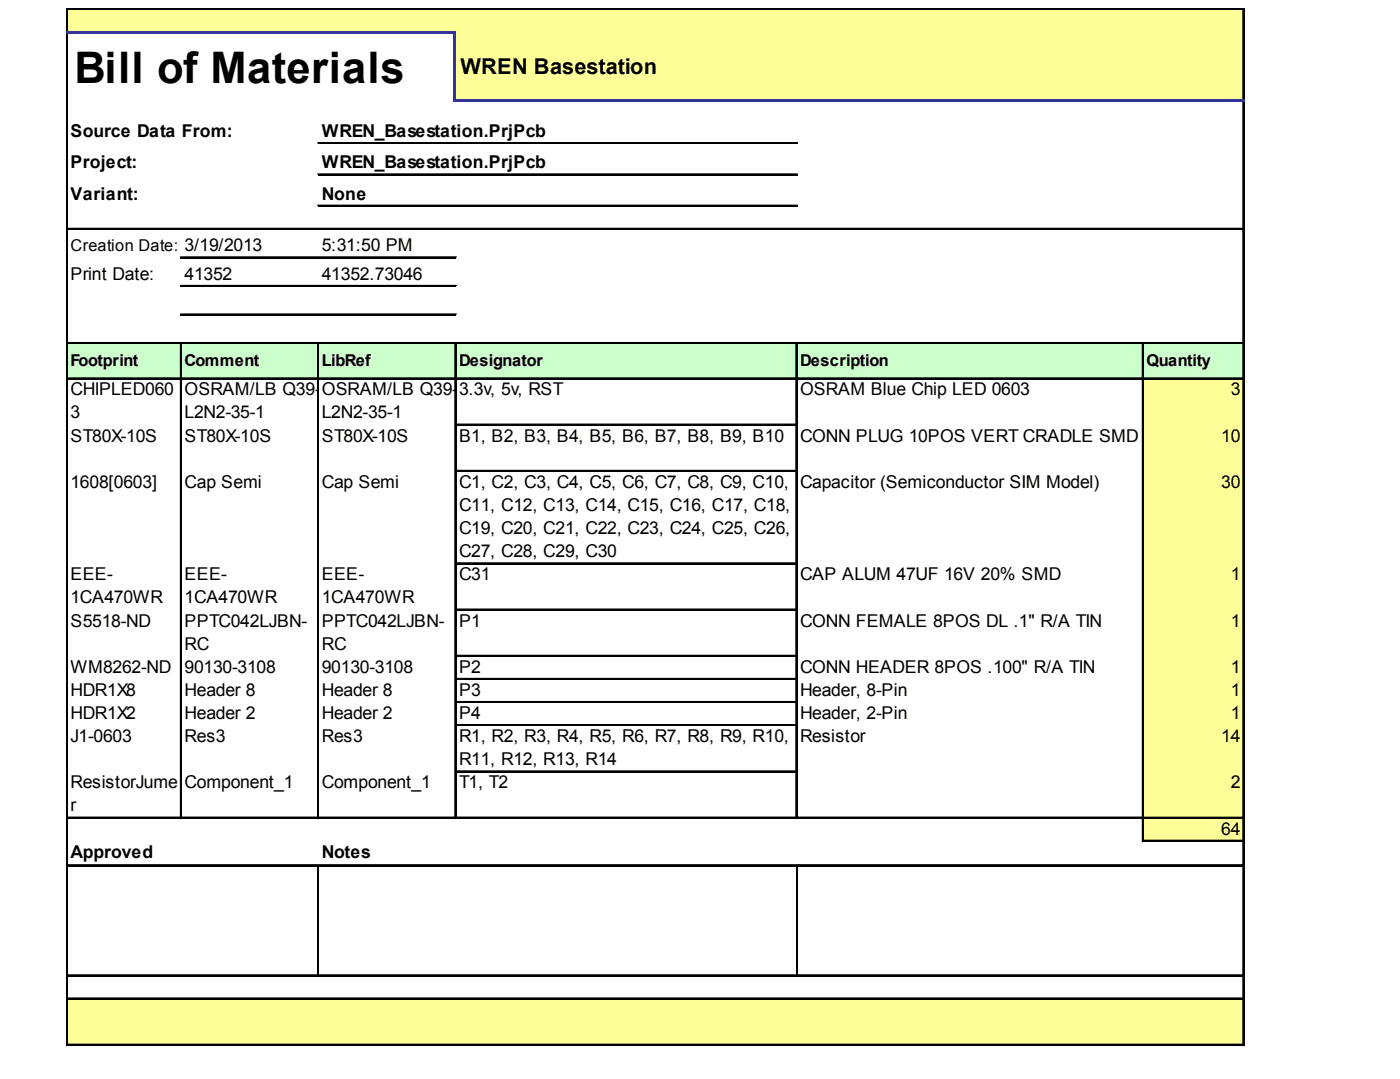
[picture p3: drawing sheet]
<svg xmlns="http://www.w3.org/2000/svg" width="269mm" height="207mm" viewBox="0 0 269 207" stroke-linecap="round" stroke-linejoin="round" font-family="sans-serif">
<defs><g id="words">
<text font-size="8.4" x="14.3" y="15.9">Bill of Materials</text>
<text font-size="4.2" x="88.4" y="14.2">WREN Basestation</text>
<g font-size="3.4">
<text x="13.5" y="26.3">Source Data From:</text>
<text x="61.8" y="26.3">WREN_Basestation.PrjPcb</text>
<text x="13.5" y="32.3">Project:</text>
<text x="61.8" y="32.3">WREN_Basestation.PrjPcb</text>
<text x="13.5" y="38.3">Variant:</text>
<text x="61.8" y="38.3">None</text>
<text x="13.5" y="53.7">Print Date:</text>
<text x="35.4" y="53.7">41352</text>
<text x="61.8" y="48.2">5:31:50 PM</text>
<text x="61.8" y="53.7">41352.73046</text>
<text x="13.5" y="75.9">CHIPLED060</text>
<text x="35.4" y="75.9">OSRAM/LB Q39-</text>
<text x="61.8" y="75.9">OSRAM/LB Q39-</text>
<text x="88.1" y="75.9">3.3v, 5v, RST</text>
<text x="153.6" y="75.9">OSRAM Blue Chip LED 0603</text>
<text x="236.3" y="75.9">3</text>
<text x="13.5" y="80.3">3</text>
<text x="35.4" y="80.3">L2N2-35-1</text>
<text x="61.8" y="80.3">L2N2-35-1</text>
<text x="13.5" y="84.8">ST80X-10S</text>
<text x="35.4" y="84.8">ST80X-10S</text>
<text x="61.8" y="84.8">ST80X-10S</text>
<text x="88.1" y="84.8">B1, B2, B3, B4, B5, B6, B7, B8, B9, B10</text>
<text x="153.6" y="84.8">CONN PLUG 10POS VERT CRADLE SMD</text>
<text x="234.5" y="84.8">10</text>
<text x="13.5" y="93.6">1608[0603]</text>
<text x="35.4" y="93.6">Cap Semi</text>
<text x="61.8" y="93.6">Cap Semi</text>
<text x="88.1" y="93.6">C1, C2, C3, C4, C5, C6, C7, C8, C9, C10,</text>
<text x="153.6" y="93.6">Capacitor (Semiconductor SIM Model)</text>
<text x="234.5" y="93.6">30</text>
<text x="88.1" y="98.1">C11, C12, C13, C14, C15, C16, C17, C18,</text>
<text x="88.1" y="102.5">C19, C20, C21, C22, C23, C24, C25, C26,</text>
<text x="88.1" y="106.9">C27, C28, C29, C30</text>
<text x="13.5" y="111.4">EEE-</text>
<text x="35.4" y="111.4">EEE-</text>
<text x="61.8" y="111.4">EEE-</text>
<text x="88.1" y="111.4">C31</text>
<text x="153.6" y="111.4">CAP ALUM 47UF 16V 20% SMD</text>
<text x="236.3" y="111.4">1</text>
<text x="13.5" y="115.8">1CA470WR</text>
<text x="35.4" y="115.8">1CA470WR</text>
<text x="61.8" y="115.8">1CA470WR</text>
<text x="13.5" y="120.2">S5518-ND</text>
<text x="35.4" y="120.2">PPTC042LJBN-</text>
<text x="35.4" y="124.7">RC</text>
<text x="61.8" y="120.2">PPTC042LJBN-</text>
<text x="61.8" y="124.7">RC</text>
<text x="88.1" y="120.2">P1</text>
<text x="153.6" y="120.2">CONN FEMALE 8POS DL .1&quot; R/A TIN</text>
<text x="236.3" y="120.2">1</text>
<text x="13.5" y="129.1">WM8262-ND</text>
<text x="35.4" y="129.1">90130-3108</text>
<text x="61.8" y="129.1">90130-3108</text>
<text x="88.1" y="129.1">P2</text>
<text x="153.6" y="129.1">CONN HEADER 8POS .100&quot; R/A TIN</text>
<text x="236.3" y="129.1">1</text>
<text x="13.5" y="133.6">HDR1X8</text>
<text x="13.5" y="138">HDR1X2</text>
<text x="35.4" y="133.6">Header 8</text>
<text x="35.4" y="138">Header 2</text>
<text x="61.8" y="133.6">Header 8</text>
<text x="61.8" y="138">Header 2</text>
<text x="88.1" y="133.6">P3</text>
<text x="88.1" y="138">P4</text>
<text x="153.6" y="133.6">Header, 8-Pin</text>
<text x="153.6" y="138">Header, 2-Pin</text>
<text x="236.3" y="133.6">1</text>
<text x="236.3" y="138">1</text>
<text x="13.5" y="142.4">J1-0603</text>
<text x="35.4" y="142.4">Res3</text>
<text x="61.8" y="142.4">Res3</text>
<text x="88.1" y="142.4">R1, R2, R3, R4, R5, R6, R7, R8, R9, R10,</text>
<text x="153.6" y="142.4">Resistor</text>
<text x="234.5" y="142.4">14</text>
<text x="88.1" y="146.9">R11, R12, R13, R14</text>
<text x="13.5" y="151.3">ResistorJume</text>
<text x="13.5" y="155.7">r</text>
<text x="35.4" y="151.3">Component_1</text>
<text x="61.8" y="151.3">Component_1</text>
<text x="88.1" y="151.3">T1, T2</text>
<text x="236.3" y="151.3">2</text>
<text x="234.5" y="160.2">64</text>
<text x="13.5" y="164.6">Approved</text>
<text x="61.8" y="164.6">Notes</text>
</g>
<g font-size="3.1">
<text x="13.5" y="48.2">Creation Date: 3/19/2013</text>
<text x="13.5" y="70.2">Footprint</text>
<text x="35.4" y="70.2">Comment</text>
<text x="61.8" y="70.2">LibRef</text>
<text x="88.1" y="70.2">Designator</text>
<text x="153.6" y="70.2">Description</text>
<text x="220.1" y="70.2">Quantity</text>
</g>
</g></defs>
<g fill="#ff9">
<path d="M13 1.8h225.9v4.7h-225.9z"/>
<path d="M87.4 6.3h151.5v13.3h-151.5z"/>
</g>
<path d="M13 65.8h225.9v7h-225.9z" fill="#cfc"/>
<g fill="#ff9">
<path d="M219.4 72.5h19.5v9.2h-19.5z"/>
<path d="M219.4 81.4h19.5v9.2h-19.5z"/>
<path d="M219.4 90.3h19.5v18h-19.5z"/>
<path d="M219.4 108h19.5v9.2h-19.5z"/>
<path d="M219.4 116.9h19.5v9.1h-19.5z"/>
<path d="M219.4 125.8h19.5v4.7h-19.5z"/>
<path d="M219.4 130.2h19.5v4.7h-19.5z"/>
<path d="M219.4 134.7h19.5v4.7h-19.5z"/>
<path d="M219.4 139.1h19.5v9.1h-19.5z"/>
<path d="M219.4 148h19.5v9.1h-19.5z"/>
<path d="M219.4 156.8h19.5v4.7h-19.5z"/>
<path d="M13 191.6h225.9v9.1h-225.9z"/>
</g>
<path d="M12.7 1.6v4.4M12.9 1.6v4.4M238.7 1.8v17.2M238.8 1.8v17.2" fill="none" stroke="#000" stroke-width=".26"/>
<path d="M87.1 6.5h.5v13.1h-.5z" fill="#339"/>
<g fill="none" stroke="#000" stroke-width=".26">
<path d="M12.7 6.5v194.2M12.9 6.5v194.2M13 1.6h225.9M13 1.7h225.9M238.7 19.6v181.1M238.8 19.6v181.1M34.7 66v91.1M34.8 66v91.1M61 66v91.1M61.1 66v91.1M87.4 66v91.1M87.5 66v91.1"/>
<path d="M152.8 66v91.1M153 66v91.1M219.4 66v95.5M219.5 66v95.5M61.1 166.2v20.9M153 166.2v20.9"/>
</g>
<g fill="#339">
<path d="M12.7 6h74.9v.5h-74.9z"/>
<path d="M87.6 19h151.3v.6h-151.3z"/>
</g>
<g fill="none" stroke="#000" stroke-width=".26">
<path d="M61 27.4h92.1M61 27.5h92.1M61 33.4h92.1M61 33.5h92.1M61 39.4h92.1M61 39.5h92.1M13 43.8h225.9M13 44h225.9M34.7 49.3h52.9M34.7 49.4h52.9M34.7 54.8h52.9M34.7 54.9h52.9"/>
<path d="M13 65.8h225.9M13 65.9h225.9M13 72.5h225.9M13 72.7h225.9M34.7 60.3h52.9M34.7 60.4h52.9M87.6 81.4h65.2M87.6 81.5h65.2M87.6 90.3h65.2M87.6 90.4h65.2M87.6 108h65.2M87.6 108.2h65.2"/>
<path d="M87.6 116.9h65.2M87.6 117h65.2M87.6 125.8h65.2M87.6 125.9h65.2M87.6 130.2h65.2M87.6 130.4h65.2M87.6 134.7h65.2M87.6 134.8h65.2M87.6 139.1h65.2M87.6 139.2h65.2M13 156.8h225.9M13 157h225.9"/>
<path d="M87.6 148h65.2M87.6 148.1h65.2M13 166h225.9M13 166.1h225.9M219.6 161.3h19.3M219.6 161.4h19.3M13 187.1h225.9M13 187.2h225.9M13 191.6h225.9M13 191.7h225.9M13 200.4h225.9M13 200.6h225.9"/>
</g>
<use href="#words"/>
</svg>
